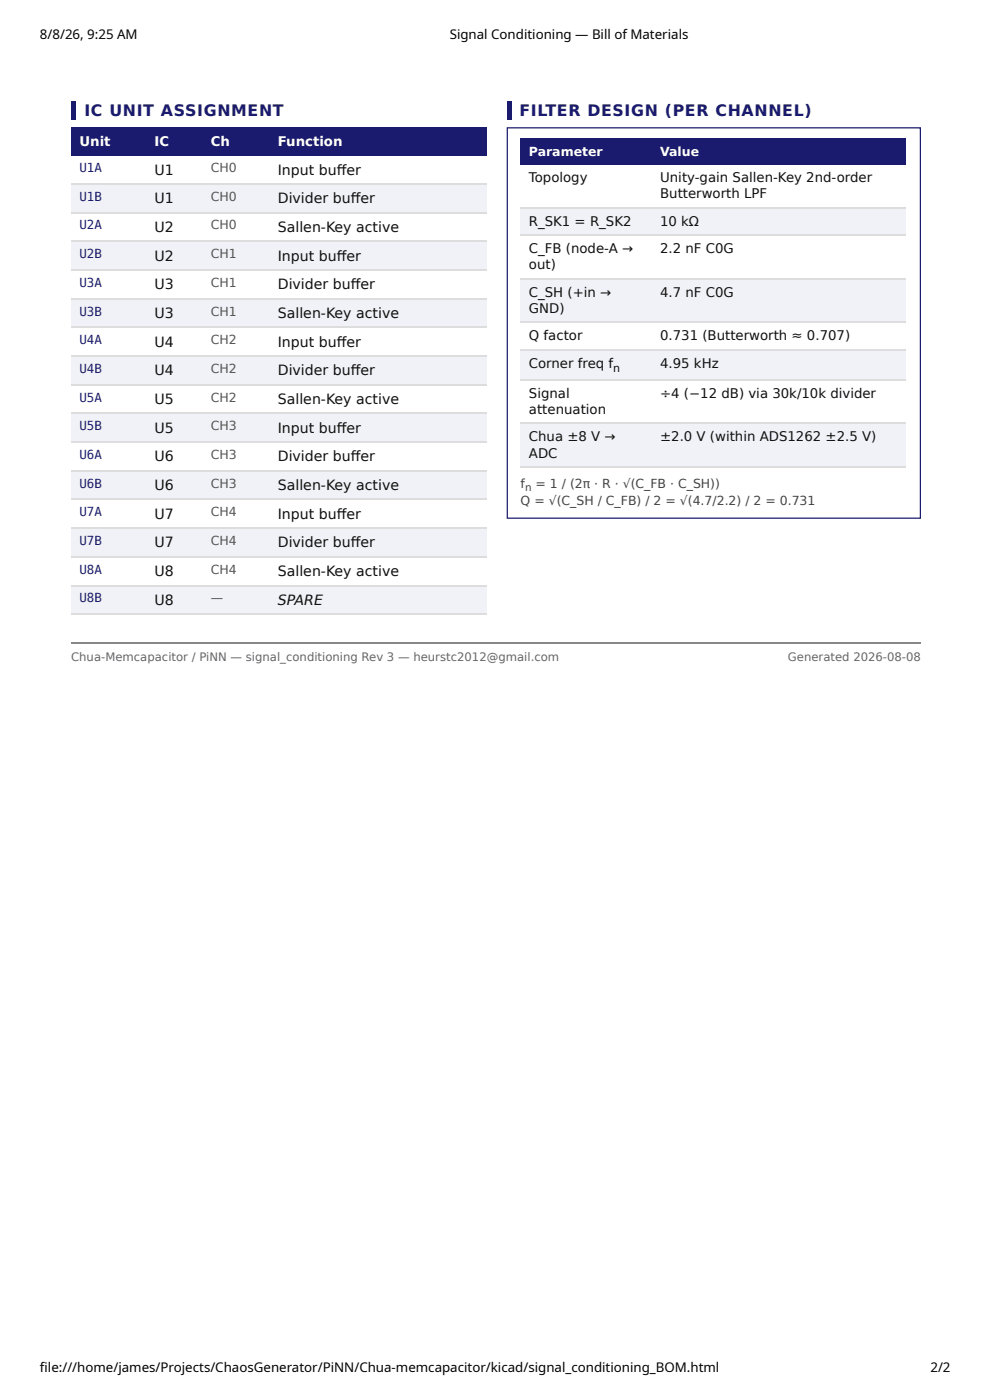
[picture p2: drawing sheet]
<svg xmlns="http://www.w3.org/2000/svg" width="210mm" height="297mm" viewBox="0 0 210 297" stroke-linecap="round" stroke-linejoin="round" font-family="sans-serif">
<defs><g id="words">
<g font-size="3.3" fill="#1a1a6e">
<text x="17.9" y="24.6">IC UNIT ASSIGNMENT</text>
<text x="110.1" y="24.6">FILTER DESIGN (PER CHANNEL)</text>
</g>
<g font-size="3" fill="#111">
<text x="32.7" y="37">U1</text>
<text x="58.9" y="37">Input buff er</text>
<text x="32.7" y="43.1">U1</text>
<text x="58.9" y="43.1">Divider buff er</text>
<text x="32.7" y="49.2">U2</text>
<text x="58.9" y="49.2">Sallen-Key active</text>
<text x="32.7" y="55.3">U2</text>
<text x="58.9" y="55.3">Input buff er</text>
<text x="32.7" y="61.4">U3</text>
<text x="58.9" y="61.4">Divider buff er</text>
<text x="32.7" y="67.5">U3</text>
<text x="58.9" y="67.5">Sallen-Key active</text>
<text x="32.7" y="73.6">U4</text>
<text x="58.9" y="73.6">Input buff er</text>
<text x="32.7" y="79.6">U4</text>
<text x="58.9" y="79.6">Divider buff er</text>
<text x="32.7" y="85.7">U5</text>
<text x="58.9" y="85.7">Sallen-Key active</text>
<text x="32.7" y="91.8">U5</text>
<text x="58.9" y="91.8">Input buff er</text>
<text x="32.7" y="97.9">U6</text>
<text x="58.9" y="97.9">Divider buff er</text>
<text x="32.7" y="104">U6</text>
<text x="58.9" y="104">Sallen-Key active</text>
<text x="32.7" y="110.1">U7</text>
<text x="58.9" y="110.1">Input buff er</text>
<text x="32.7" y="116.2">U7</text>
<text x="58.9" y="116.2">Divider buff er</text>
<text x="32.7" y="122.2">U8</text>
<text x="58.9" y="122.2">Sallen-Key active</text>
<text x="32.7" y="128.3">U8</text>
<text x="58.9" y="128.3">SPARE</text>
</g>
<g font-size="2.8">
<text x="8.5" y="8.2">8/8/26, 9:25 AM</text>
<text x="95.3" y="8.2">Signal Conditioning — Bill of Materials</text>
<text x="8.5" y="291">fi le:///home/james/Projects/ChaosGenerator/PiNN/Chua-memcapacitor/kicad/signal_conditioning_BOM.html</text>
<text x="197.3" y="291">2/2</text>
</g>
<g font-size="2.8" fill="#fff">
<text x="16.8" y="31">Unit</text>
<text x="32.7" y="31">IC</text>
<text x="44.7" y="31">Ch</text>
<text x="58.9" y="31">Function</text>
</g>
<g font-size="2.8" fill="#111">
<text x="112.1" y="38.6">Topology</text>
<text x="140" y="38.6">Unity-gain Sallen-Key 2nd-order</text>
<text x="112.1" y="47.9">R_SK1 = R_SK2</text>
<text x="140" y="42.1">Butterworth LPF</text>
<text x="140" y="47.9">10 kΩ</text>
<text x="112.1" y="53.7">C_FB (node-A →</text>
<text x="140" y="53.7">2.2 nF C0G</text>
<text x="112.1" y="57.2">out)</text>
<text x="112.1" y="63">C_SH (+in →</text>
<text x="140" y="63">4.7 nF C0G</text>
<text x="112.1" y="66.4">GND)</text>
<text x="112.1" y="72.2">Q factor</text>
<text x="140" y="72.2">0.731 (Butterworth ≈ 0.707)</text>
<text x="112.1" y="78.1">Corner freq f</text>
<text x="140" y="78.1">4.95 kHz</text>
<text x="112.1" y="84.4">Signal</text>
<text x="112.1" y="87.8">attenuation</text>
<text x="140" y="84.4">÷4 (−12 dB) via 30k/10k divider</text>
<text x="112.1" y="93.7">Chua ±8 V →</text>
<text x="140" y="93.7">±2.0 V (within ADS1262 ±2.5 V)</text>
<text x="112.1" y="97.1">ADC</text>
</g>
<g font-size="2.6" fill="#fff">
<text x="112.1" y="33.1">Parameter</text>
<text x="140" y="33.1">Value</text>
</g>
<g font-size="2.6" fill="#1a1a6e">
<text x="16.8" y="36.5">U1A</text>
<text x="16.8" y="42.6">U1B</text>
<text x="16.8" y="48.7">U2A</text>
<text x="16.8" y="54.8">U2B</text>
<text x="16.8" y="60.9">U3A</text>
<text x="16.8" y="66.9">U3B</text>
<text x="16.8" y="73">U4A</text>
<text x="16.8" y="79.1">U4B</text>
<text x="16.8" y="85.2">U5A</text>
<text x="16.8" y="91.3">U5B</text>
<text x="16.8" y="97.4">U6A</text>
<text x="16.8" y="103.5">U6B</text>
<text x="16.8" y="109.5">U7A</text>
<text x="16.8" y="115.6">U7B</text>
<text x="16.8" y="121.7">U8A</text>
<text x="16.8" y="127.8">U8B</text>
</g>
<g font-size="2.6" fill="#555">
<text x="44.7" y="36.5">CH0</text>
<text x="44.7" y="42.6">CH0</text>
<text x="44.7" y="48.7">CH0</text>
<text x="44.7" y="54.8">CH1</text>
<text x="44.7" y="60.9">CH1</text>
<text x="44.7" y="66.9">CH1</text>
<text x="44.7" y="73">CH2</text>
<text x="44.7" y="79.1">CH2</text>
<text x="44.7" y="85.2">CH2</text>
<text x="44.7" y="91.3">CH3</text>
<text x="44.7" y="97.4">CH3</text>
<text x="44.7" y="103.5">CH3</text>
<text x="44.7" y="109.5">CH4</text>
<text x="44.7" y="115.6">CH4</text>
<text x="44.7" y="121.7">CH4</text>
<text x="44.7" y="127.8">—</text>
</g>
<g font-size="2.6" fill="#444">
<text x="110.4" y="103.5">f</text>
<text x="110.4" y="107.2">Q = √(C_SH / C_FB) / 2 = √(4.7/2.2) / 2 = 0.731</text>
<text x="113.5" y="103.5">= 1 / (2π · R · √(C_FB · C_SH))</text>
</g>
<g font-size="2.5" fill="#666">
<text x="15.1" y="140.2">Chua-Memcapacitor / PiNN — signal_conditioning Rev 3 — heurstc2012@gmail.com</text>
<text x="167" y="140.2">Generated 2026-08-08</text>
</g>
<text font-size="2.3" fill="#111" x="130" y="78.9">n</text>
<text font-size="2.2" fill="#444" x="111.3" y="104.2">n</text>
</g></defs>
<path d="M15.1 136.4h180" fill="none" stroke="#888" stroke-width=".26"/>
<g fill="#1a1a6e">
<path d="M15.1 21.4h1v4h-1z"/>
<path d="M15.1 27h15.9v6.1h-15.9z"/>
<path d="M31 27h11.9v6.1h-11.9z"/>
<path d="M42.9 27h14.2v6.1h-14.2z"/>
<path d="M57.1 27h46.1v6.1h-46.1z"/>
</g>
<g fill="#f0f2f8">
<path d="M15.1 39.2h15.9v6h-15.9z"/>
<path d="M31 39.2h11.9v6h-11.9z"/>
<path d="M42.9 39.2h14.2v6h-14.2z"/>
<path d="M57.1 39.2h46.1v6h-46.1z"/>
<path d="M15.1 51.3h15.9v6.1h-15.9z"/>
<path d="M31 51.3h11.9v6.1h-11.9z"/>
<path d="M42.9 51.3h14.2v6.1h-14.2z"/>
<path d="M57.1 51.3h46.1v6.1h-46.1z"/>
<path d="M15.1 63.5h15.9v6.1h-15.9z"/>
<path d="M31 63.5h11.9v6.1h-11.9z"/>
<path d="M42.9 63.5h14.2v6.1h-14.2z"/>
<path d="M57.1 63.5h46.1v6.1h-46.1z"/>
<path d="M15.1 75.7h15.9v6.1h-15.9z"/>
<path d="M31 75.7h11.9v6.1h-11.9z"/>
<path d="M42.9 75.7h14.2v6.1h-14.2z"/>
<path d="M57.1 75.7h46.1v6.1h-46.1z"/>
<path d="M15.1 87.8h15.9v6.1h-15.9z"/>
<path d="M31 87.8h11.9v6.1h-11.9z"/>
<path d="M42.9 87.8h14.2v6.1h-14.2z"/>
<path d="M57.1 87.8h46.1v6.1h-46.1z"/>
<path d="M15.1 100h15.9v6.1h-15.9z"/>
<path d="M31 100h11.9v6.1h-11.9z"/>
<path d="M42.9 100h14.2v6.1h-14.2z"/>
<path d="M57.1 100h46.1v6.1h-46.1z"/>
<path d="M15.1 112.2h15.9v6.1h-15.9z"/>
<path d="M31 112.2h11.9v6.1h-11.9z"/>
<path d="M42.9 112.2h14.2v6.1h-14.2z"/>
<path d="M57.1 112.2h46.1v6.1h-46.1z"/>
<path d="M15.1 124.4h15.9v6h-15.9z"/>
<path d="M31 124.4h11.9v6h-11.9z"/>
<path d="M42.9 124.4h14.2v6h-14.2z"/>
<path d="M57.1 124.4h46.1v6h-46.1z"/>
</g>
<g fill="none" stroke="#ddd" stroke-width=".26">
<path d="M15.1 39h88.1M15.1 45.1h88.1M15.1 51.2h88.1M15.1 57.3h88.1M15.1 63.4h88.1M15.1 69.5h88.1M15.1 75.5h88.1M15.1 81.6h88.1M15.1 87.7h88.1M15.1 93.8h88.1M15.1 99.9h88.1M15.1 106h88.1"/>
<path d="M15.1 112.1h88.1M15.1 118.1h88.1M15.1 124.2h88.1M15.1 130.3h88.1"/>
</g>
<path d="M107.4 21.4h1.1v4h-1.1z" fill="#1a1a6e"/>
<path d="M107.6 27.1h87.5v82.8h-87.5z" fill="none" stroke="#1a1a6e" stroke-width=".26"/>
<g fill="#1a1a6e">
<path d="M110.3 29.4h27.8v5.5h-27.8z"/>
<path d="M138.1 29.4h54v5.5h-54z"/>
</g>
<g fill="#f0f2f8">
<path d="M110.3 44.2h27.8v5.8h-27.8z"/>
<path d="M138.1 44.2h54v5.8h-54z"/>
<path d="M110.3 59.3h27.8v9.2h-27.8z"/>
<path d="M138.1 59.3h54v9.2h-54z"/>
<path d="M110.3 74.3h27.8v6.4h-27.8z"/>
<path d="M138.1 74.3h54v6.4h-54z"/>
<path d="M110.3 90h27.8v9.2h-27.8z"/>
<path d="M138.1 90h54v9.2h-54z"/>
</g>
<path d="M110.3 44.1h81.8M110.3 49.9h81.8M110.3 59.1h81.8M110.3 68.4h81.8M110.3 74.2h81.8M110.3 80.6h81.8M110.3 89.8h81.8M110.3 99.1h81.8" fill="none" stroke="#ddd" stroke-width=".26"/>
<use href="#words"/>
</svg>
